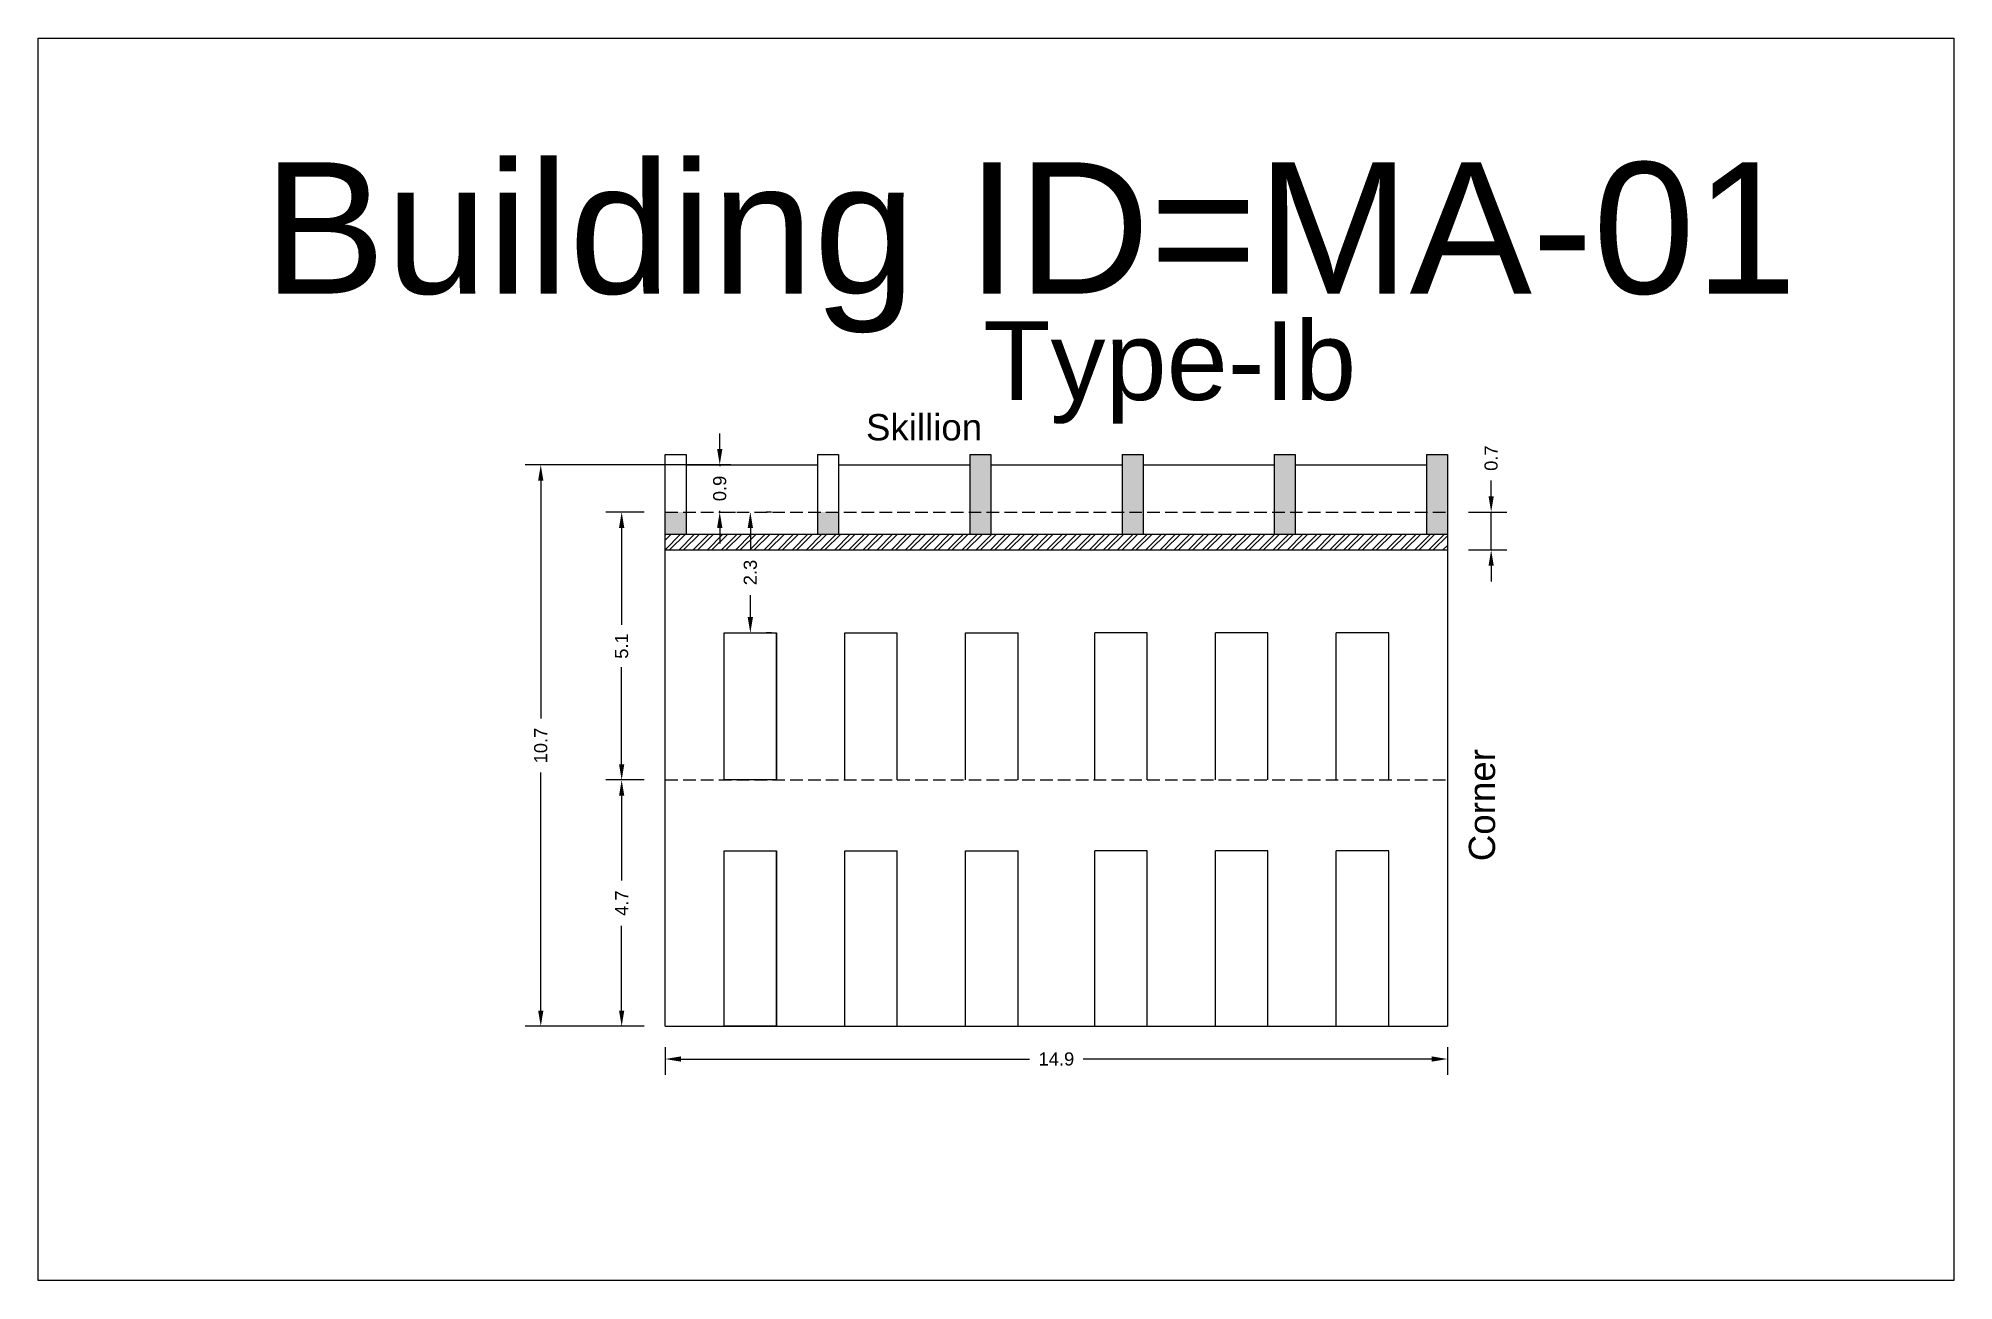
# Model space of a CAD drawing. Header units: metres. Extents: x 3416649 to 3417100, y -6712966 to -6712690.
# Drawn here: x 3416649.39 to 3416685.87, y -6712713.74 to -6712690.08 of the extents above; entities that cross this region are included whole.
import ezdxf

# ---------------------------------------------------------------- set-up
doc = ezdxf.new("R2010")
doc.units = ezdxf.units.M
doc.linetypes.add('ACAD_ISO02W100', pattern=[15, 12, -3])
doc.layers.add('Dotted', color=7, linetype='ACAD_ISO02W100', plot=False)
doc.styles.get("Standard").update_dxf_attribs({"font": 'arial.ttf'})
doc.dimstyles.new('ISO-25', dxfattribs={"dimtxt": 0.25, "dimasz": 0.3, "dimexe": 0.3, "dimexo": 0.4, "dimgap": 0.2, "dimtad": 0, "dimdec": 1, "dimdsep": 46, "dimtxsty": 'Standard', "dimcen": 2.5, "dimadec": 0, "dimazin": 0, "dimtfac": 1, "dimtdec": 1, "dimtmove": 0, "dimatfit": 3, "dimfxl": 1, "dimarcsym": 0})

# ---------------------------------------------------------------- blocks, each defined once
blk = doc.blocks.new('*D4')
at = {"color": 0, "lineweight": -2, "transparency": 16777216}
for p, q in [((3416660.929, -6712704.204), (3416660.198, -6712704.204)), ((3416660.498, -6712704.504), (3416660.498, -6712706.116)), ((3416660.498, -6712708.594), (3416660.498, -6712706.981)), ((3416660.929, -6712708.894), (3416660.198, -6712708.894))]:
    blk.add_line(p, q, dxfattribs=at)
at = {"color": 0, "transparency": 16777216}
for points in [[(3416660.448, -6712704.504), (3416660.548, -6712704.504), (3416660.498, -6712704.204)], [(3416660.448, -6712708.594), (3416660.548, -6712708.594), (3416660.498, -6712708.894)]]:
    blk.add_solid(points, dxfattribs=at)
at = {"layer": 'Defpoints', "color": 0, "transparency": 16777216}
for p in [(3416660.498, -6712704.204), (3416661.329, -6712704.204), (3416661.329, -6712708.894)]:
    blk.add_point(p, dxfattribs=at)
at = {"color": 0, "transparency": 16777216, "insert": (3416660.498, -6712706.549), "char_height": 0.25, "attachment_point": 5, "rotation": 90}
blk.add_mtext('4.7', dxfattribs=at)
blk = doc.blocks.new('*D5')
at = {"color": 0, "lineweight": -2, "transparency": 16777216}
for p, q in [((3416660.929, -6712699.104), (3416660.198, -6712699.104)), ((3416660.498, -6712699.404), (3416660.498, -6712701.25)), ((3416660.498, -6712703.904), (3416660.498, -6712702.057)), ((3416660.929, -6712704.204), (3416660.198, -6712704.204))]:
    blk.add_line(p, q, dxfattribs=at)
at = {"color": 0, "transparency": 16777216}
for points in [[(3416660.448, -6712699.404), (3416660.548, -6712699.404), (3416660.498, -6712699.104)], [(3416660.448, -6712703.904), (3416660.548, -6712703.904), (3416660.498, -6712704.204)]]:
    blk.add_solid(points, dxfattribs=at)
at = {"layer": 'Defpoints', "color": 0, "transparency": 16777216}
for p in [(3416660.498, -6712699.104), (3416661.329, -6712699.104), (3416661.329, -6712704.204)]:
    blk.add_point(p, dxfattribs=at)
at = {"color": 0, "transparency": 16777216, "insert": (3416660.498, -6712701.654), "char_height": 0.25, "attachment_point": 5, "rotation": 90}
blk.add_mtext('5.1', dxfattribs=at)
blk = doc.blocks.new('*D6')
at = {"color": 0, "lineweight": -2, "transparency": 16777216}
for p, q in [((3416662.579, -6712698.204), (3416658.657, -6712698.204)), ((3416658.957, -6712698.504), (3416658.957, -6712703.036)), ((3416658.957, -6712708.594), (3416658.957, -6712704.062)), ((3416660.929, -6712708.894), (3416658.657, -6712708.894))]:
    blk.add_line(p, q, dxfattribs=at)
at = {"color": 0, "transparency": 16777216}
for points in [[(3416658.907, -6712698.504), (3416659.007, -6712698.504), (3416658.957, -6712698.204)], [(3416658.907, -6712708.594), (3416659.007, -6712708.594), (3416658.957, -6712708.894)]]:
    blk.add_solid(points, dxfattribs=at)
at = {"layer": 'Defpoints', "color": 0, "transparency": 16777216}
for p in [(3416658.957, -6712698.204), (3416662.979, -6712698.204), (3416661.329, -6712708.894)]:
    blk.add_point(p, dxfattribs=at)
at = {"color": 0, "transparency": 16777216, "insert": (3416658.957, -6712703.549), "char_height": 0.25, "attachment_point": 5, "rotation": 90}
blk.add_mtext('10.7', dxfattribs=at)
blk = doc.blocks.new('*D7')
at = {"color": 0, "lineweight": -2, "transparency": 16777216}
for p, q in [((3416662.366, -6712697.904), (3416662.366, -6712697.604)), ((3416662.366, -6712698.204), (3416662.366, -6712698.226)), ((3416662.595, -6712698.204), (3416662.666, -6712698.204)), ((3416662.366, -6712699.104), (3416662.366, -6712699.082)), ((3416662.595, -6712699.104), (3416662.666, -6712699.104)), ((3416662.366, -6712699.404), (3416662.366, -6712699.704))]:
    blk.add_line(p, q, dxfattribs=at)
at = {"color": 0, "transparency": 16777216}
for points in [[(3416662.316, -6712697.904), (3416662.416, -6712697.904), (3416662.366, -6712698.204)], [(3416662.316, -6712699.404), (3416662.416, -6712699.404), (3416662.366, -6712699.104)]]:
    blk.add_solid(points, dxfattribs=at)
at = {"layer": 'Defpoints', "color": 0, "transparency": 16777216}
for p in [(3416662.195, -6712698.204), (3416662.366, -6712698.204), (3416662.195, -6712699.104)]:
    blk.add_point(p, dxfattribs=at)
at = {"color": 0, "transparency": 16777216, "insert": (3416662.366, -6712698.654), "char_height": 0.25, "attachment_point": 5, "rotation": 90}
blk.add_mtext('0.9', dxfattribs=at)
blk = doc.blocks.new('*D8')
at = {"color": 0, "lineweight": -2, "transparency": 16777216}
for p, q in [((3416661.329, -6712709.294), (3416661.329, -6712709.818)), ((3416676.229, -6712709.294), (3416676.229, -6712709.818)), ((3416661.629, -6712709.518), (3416668.266, -6712709.518)), ((3416675.929, -6712709.518), (3416669.292, -6712709.518))]:
    blk.add_line(p, q, dxfattribs=at)
at = {"color": 0, "transparency": 16777216}
for points in [[(3416661.629, -6712709.468), (3416661.629, -6712709.568), (3416661.329, -6712709.518)], [(3416675.929, -6712709.468), (3416675.929, -6712709.568), (3416676.229, -6712709.518)]]:
    blk.add_solid(points, dxfattribs=at)
at = {"layer": 'Defpoints', "color": 0, "transparency": 16777216}
for p in [(3416661.329, -6712708.894), (3416676.229, -6712708.894), (3416676.229, -6712709.518)]:
    blk.add_point(p, dxfattribs=at)
at = {"color": 0, "transparency": 16777216, "insert": (3416668.779, -6712709.518), "char_height": 0.25, "attachment_point": 5}
blk.add_mtext('14.9', dxfattribs=at)
blk = doc.blocks.new('*D9')
at = {"color": 0, "lineweight": -2, "transparency": 16777216}
for p, q in [((3416663.349, -6712699.104), (3416663.249, -6712699.104)), ((3416662.949, -6712699.404), (3416662.949, -6712699.824)), ((3416662.949, -6712701.104), (3416662.949, -6712700.683)), ((3416663.349, -6712701.404), (3416663.249, -6712701.404))]:
    blk.add_line(p, q, dxfattribs=at)
at = {"color": 0, "transparency": 16777216}
for points in [[(3416662.899, -6712699.404), (3416662.999, -6712699.404), (3416662.949, -6712699.104)], [(3416662.899, -6712701.104), (3416662.999, -6712701.104), (3416662.949, -6712701.404)]]:
    blk.add_solid(points, dxfattribs=at)
at = {"layer": 'Defpoints', "color": 0, "transparency": 16777216}
for p in [(3416662.949, -6712699.104), (3416662.949, -6712699.104), (3416662.949, -6712701.404)]:
    blk.add_point(p, dxfattribs=at)
at = {"color": 0, "transparency": 16777216, "insert": (3416662.949, -6712700.254), "char_height": 0.25, "attachment_point": 5, "rotation": 90}
blk.add_mtext('2.3', dxfattribs=at)
blk = doc.blocks.new('*D10')
at = {"color": 0, "lineweight": -2, "transparency": 16777216}
for p, q in [((3416677.061, -6712698.804), (3416677.061, -6712698.504)), ((3416676.629, -6712699.104), (3416677.361, -6712699.104)), ((3416677.061, -6712699.824), (3416677.061, -6712699.104)), ((3416676.629, -6712699.824), (3416677.361, -6712699.824)), ((3416677.061, -6712700.124), (3416677.061, -6712700.424))]:
    blk.add_line(p, q, dxfattribs=at)
at = {"color": 0, "transparency": 16777216}
for points in [[(3416677.011, -6712698.804), (3416677.111, -6712698.804), (3416677.061, -6712699.104)], [(3416677.011, -6712700.124), (3416677.111, -6712700.124), (3416677.061, -6712699.824)]]:
    blk.add_solid(points, dxfattribs=at)
at = {"layer": 'Defpoints', "color": 0, "transparency": 16777216}
for p in [(3416676.229, -6712699.104), (3416677.061, -6712699.104), (3416676.229, -6712699.824)]:
    blk.add_point(p, dxfattribs=at)
at = {"color": 0, "transparency": 16777216, "insert": (3416677.061, -6712698.076), "char_height": 0.25, "attachment_point": 5, "rotation": 90}
blk.add_mtext('0.7', dxfattribs=at)

msp = doc.modelspace()

# ---------------------------------------------------------------- hatches: boundary and pattern name
h = msp.add_hatch(color=256)
h.dxf.hatch_style = 1
h.paths.add_polyline_path([(3416661.329, -6712699.104), (3416661.729, -6712699.104), (3416661.729, -6712698.004), (3416661.329, -6712698.004)], flags=17)
h.paths.add_polyline_path([(3416661.729, -6712698.004), (3416661.329, -6712698.004), (3416661.329, -6712699.524), (3416661.729, -6712699.524)])
h = msp.add_hatch(color=256)
h.dxf.hatch_style = 1
h.paths.add_polyline_path([(3416664.629, -6712698.004), (3416664.229, -6712698.004), (3416664.229, -6712699.104), (3416664.629, -6712699.104)], flags=17)
h.paths.add_polyline_path([(3416664.629, -6712698.004), (3416664.229, -6712698.004), (3416664.229, -6712699.524), (3416664.629, -6712699.524)])
h.paths.add_polyline_path([(3416667.129, -6712699.104), (3416667.529, -6712699.104), (3416667.529, -6712698.004), (3416667.129, -6712698.004)])
h.paths.add_polyline_path([(3416667.529, -6712699.104), (3416667.129, -6712699.104), (3416667.129, -6712699.524), (3416667.529, -6712699.524)])
h = msp.add_hatch(color=256)
h.dxf.hatch_style = 1
h.paths.add_polyline_path([(3416670.429, -6712699.104), (3416670.029, -6712699.104), (3416670.029, -6712699.524), (3416670.429, -6712699.524)])
h.paths.add_polyline_path([(3416673.329, -6712698.004), (3416672.929, -6712698.004), (3416672.929, -6712699.104), (3416673.329, -6712699.104)])
h.paths.add_polyline_path([(3416673.329, -6712699.104), (3416672.929, -6712699.104), (3416672.929, -6712699.524), (3416673.329, -6712699.524)])
h.paths.add_polyline_path([(3416670.429, -6712698.004), (3416670.029, -6712698.004), (3416670.029, -6712699.104), (3416670.429, -6712699.104)])
h.paths.add_polyline_path([(3416676.229, -6712698.004), (3416675.829, -6712698.004), (3416675.829, -6712699.104), (3416676.229, -6712699.104)])
h.paths.add_polyline_path([(3416676.229, -6712699.104), (3416675.829, -6712699.104), (3416675.829, -6712699.524), (3416676.229, -6712699.524)])
h = msp.add_hatch()
h.set_pattern_fill('ANSI32', color=256, scale=0.02)
h.set_pattern_definition([(45, (-14.56555, 0), (-0.134703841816, 0.134703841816), []), (45, (-14.47575, 0), (-0.134703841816, 0.134703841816), [])])
h.paths.add_polyline_path([(3416661.329, -6712699.524), (3416661.329, -6712699.824), (3416676.229, -6712699.824), (3416676.229, -6712699.524)])
h = msp.add_hatch()
h.set_pattern_fill('ANGLE', color=256)
h.set_pattern_definition([(0, (0, 0), (0, 6.985), [5.08, -1.905]), (90, (0, 0), (-6.985, 4e-16), [5.08, -1.905])])
h.paths.add_polyline_path([(3416677.756, -6712702.899), (3416677.304, -6712702.899), (3416677.304, -6712710.77), (3416677.756, -6712710.77)])
h.paths.add_polyline_path([(3416677.756, -6712702.419), (3416677.304, -6712702.419), (3416677.304, -6712702.899), (3416677.756, -6712702.899)])
h.paths.add_polyline_path([(3416677.756, -6712702.119), (3416677.304, -6712702.119), (3416677.304, -6712702.419), (3416677.756, -6712702.419)])
h.paths.add_polyline_path([(3416677.756, -6712701.216), (3416677.304, -6712701.216), (3416677.304, -6712702.119), (3416677.756, -6712702.119)])

# ---------------------------------------------------------------- linework, layer by layer
for points in [[(3416649.386, -6712690.082), (3416685.871, -6712690.082), (3416685.871, -6712713.738), (3416649.386, -6712713.738)], [(3416662.449, -6712701.404), (3416663.449, -6712701.404), (3416663.449, -6712704.204), (3416662.449, -6712704.204)], [(3416662.449, -6712705.554), (3416663.449, -6712705.554), (3416663.449, -6712708.894), (3416662.449, -6712708.894)]]:
    msp.add_lwpolyline(points, close=True)
for points in [[(3416661.329, -6712708.894), (3416661.329, -6712698.004)], [(3416661.329, -6712698.004), (3416661.729, -6712698.004), (3416661.729, -6712699.524)], [(3416661.729, -6712698.004), (3416661.729, -6712698.204), (3416664.229, -6712698.204)], [(3416664.229, -6712698.004), (3416664.229, -6712699.524)], [(3416664.229, -6712698.004), (3416664.629, -6712698.004), (3416664.629, -6712699.524)], [(3416667.129, -6712698.004), (3416667.129, -6712699.524)], [(3416667.129, -6712698.004), (3416667.529, -6712698.004), (3416667.529, -6712699.524)], [(3416670.029, -6712698.004), (3416670.029, -6712699.524)], [(3416670.029, -6712698.004), (3416670.429, -6712698.004), (3416670.429, -6712699.524)], [(3416672.929, -6712698.004), (3416672.929, -6712699.524)], [(3416672.929, -6712698.004), (3416673.329, -6712698.004), (3416673.329, -6712699.524)], [(3416675.829, -6712698.004), (3416675.829, -6712699.524)], [(3416675.829, -6712698.004), (3416676.229, -6712698.004), (3416676.229, -6712708.894)], [(3416664.629, -6712698.204), (3416667.129, -6712698.204)], [(3416667.529, -6712698.204), (3416670.029, -6712698.204)], [(3416670.429, -6712698.204), (3416672.929, -6712698.204)], [(3416673.329, -6712698.204), (3416675.829, -6712698.204)], [(3416661.329, -6712699.524), (3416676.229, -6712699.524)], [(3416661.329, -6712699.824), (3416676.229, -6712699.824)], [(3416662.449, -6712701.404), (3416663.449, -6712701.404)], [(3416662.449, -6712704.204), (3416662.449, -6712701.404)], [(3416663.449, -6712704.204), (3416663.449, -6712701.404)], [(3416664.749, -6712704.204), (3416664.749, -6712701.404)], [(3416664.749, -6712701.404), (3416665.749, -6712701.404)], [(3416665.749, -6712704.204), (3416665.749, -6712701.404)], [(3416667.049, -6712704.204), (3416667.049, -6712701.404)], [(3416667.049, -6712701.404), (3416668.049, -6712701.404)], [(3416668.049, -6712704.204), (3416668.049, -6712701.404)], [(3416669.509, -6712704.204), (3416669.509, -6712701.404)], [(3416670.509, -6712701.404), (3416669.509, -6712701.404)], [(3416670.509, -6712704.204), (3416670.509, -6712701.404)], [(3416671.809, -6712704.204), (3416671.809, -6712701.404)], [(3416672.809, -6712701.404), (3416671.809, -6712701.404)], [(3416672.809, -6712704.204), (3416672.809, -6712701.404)], [(3416674.109, -6712704.204), (3416674.109, -6712701.404)], [(3416675.109, -6712701.404), (3416674.109, -6712701.404)], [(3416675.109, -6712704.204), (3416675.109, -6712701.404)], [(3416662.449, -6712708.894), (3416662.449, -6712705.554)], [(3416662.449, -6712705.554), (3416663.449, -6712705.554)], [(3416663.449, -6712708.894), (3416663.449, -6712705.554)], [(3416664.749, -6712708.894), (3416664.749, -6712705.554)], [(3416664.749, -6712705.554), (3416665.749, -6712705.554)], [(3416665.749, -6712708.894), (3416665.749, -6712705.554)], [(3416667.049, -6712708.894), (3416667.049, -6712705.554)], [(3416667.049, -6712705.554), (3416668.049, -6712705.554)], [(3416668.049, -6712708.894), (3416668.049, -6712705.554)], [(3416669.509, -6712708.894), (3416669.509, -6712705.554)], [(3416670.509, -6712705.554), (3416669.509, -6712705.554)], [(3416670.509, -6712708.894), (3416670.509, -6712705.554)], [(3416671.809, -6712708.894), (3416671.809, -6712705.554)], [(3416672.809, -6712705.554), (3416671.809, -6712705.554)], [(3416672.809, -6712708.894), (3416672.809, -6712705.554)], [(3416674.109, -6712708.894), (3416674.109, -6712705.554)], [(3416675.109, -6712705.554), (3416674.109, -6712705.554)], [(3416675.109, -6712708.894), (3416675.109, -6712705.554)], [(3416661.329, -6712708.894), (3416676.229, -6712708.894)]]:
    msp.add_lwpolyline(points)
at = {"layer": 'Dotted', "ltscale": 0.02}
for points in [[(3416661.329, -6712699.104), (3416676.229, -6712699.104)], [(3416661.329, -6712704.204), (3416676.229, -6712704.204)]]:
    msp.add_lwpolyline(points, dxfattribs=at)

# ---------------------------------------------------------------- texts
at = {"attachment_point": 1}
for s, width, heights, insert, char_height in [('Building ID=MA-01', 67.86454, [0.517], (3416653.672, -6712692.443), 2.5), ('Type-Ib', 9.99112, [0.517], (3416667.387, -6712695.47), 1.5), ('Skillion', 1.17554, [0], (3416665.152, -6712697.238), 0.5)]:
    msp.add_mtext_dynamic_manual_height_columns(s, width=width, gutter_width=12.5, heights=heights, dxfattribs=dict(at, insert=insert, char_height=char_height))
at = {"insert": (3416676.635, -6712705.751), "char_height": 0.5, "attachment_point": 1, "rotation": 90}
msp.add_mtext_dynamic_manual_height_columns('Corner', width=1.17554, gutter_width=12.5, heights=[0], dxfattribs=at)

# ---------------------------------------------------------------- dimensions: what is measured, and where the dimension line sits
for base, p1, p2, picture, middle in [((3416662.366, -6712698.204), (3416662.195, -6712699.104), (3416662.195, -6712698.204), '*D7', (3416662.366, -6712698.654)), ((3416677.061, -6712699.104), (3416676.229, -6712699.824), (3416676.229, -6712699.104), '*D10', (3416677.061, -6712698.076)), ((3416658.957, -6712698.204), (3416661.329, -6712708.894), (3416662.979, -6712698.204), '*D6', (3416658.957, -6712703.549)), ((3416660.498, -6712699.104), (3416661.329, -6712704.204), (3416661.329, -6712699.104), '*D5', (3416660.498, -6712701.654)), ((3416662.949, -6712699.104), (3416662.949, -6712701.404), (3416662.949, -6712699.104), '*D9', (3416662.949, -6712700.254)), ((3416660.498, -6712704.204), (3416661.329, -6712708.894), (3416661.329, -6712704.204), '*D4', (3416660.498, -6712706.549))]:
    dim = msp.add_linear_dim(base=base, p1=p1, p2=p2, angle=90, dimstyle='ISO-25')
    dim.commit()
    dim.dimension.update_dxf_attribs({"geometry": picture, "text_midpoint": middle})
dim = msp.add_linear_dim(base=(3416676.229, -6712709.518), p1=(3416661.329, -6712708.894), p2=(3416676.229, -6712708.894), dimstyle='ISO-25')
dim.commit()
dim.dimension.update_dxf_attribs({"geometry": '*D8', "text_midpoint": (3416668.779, -6712709.518)})

doc.saveas('drawing.dxf')
